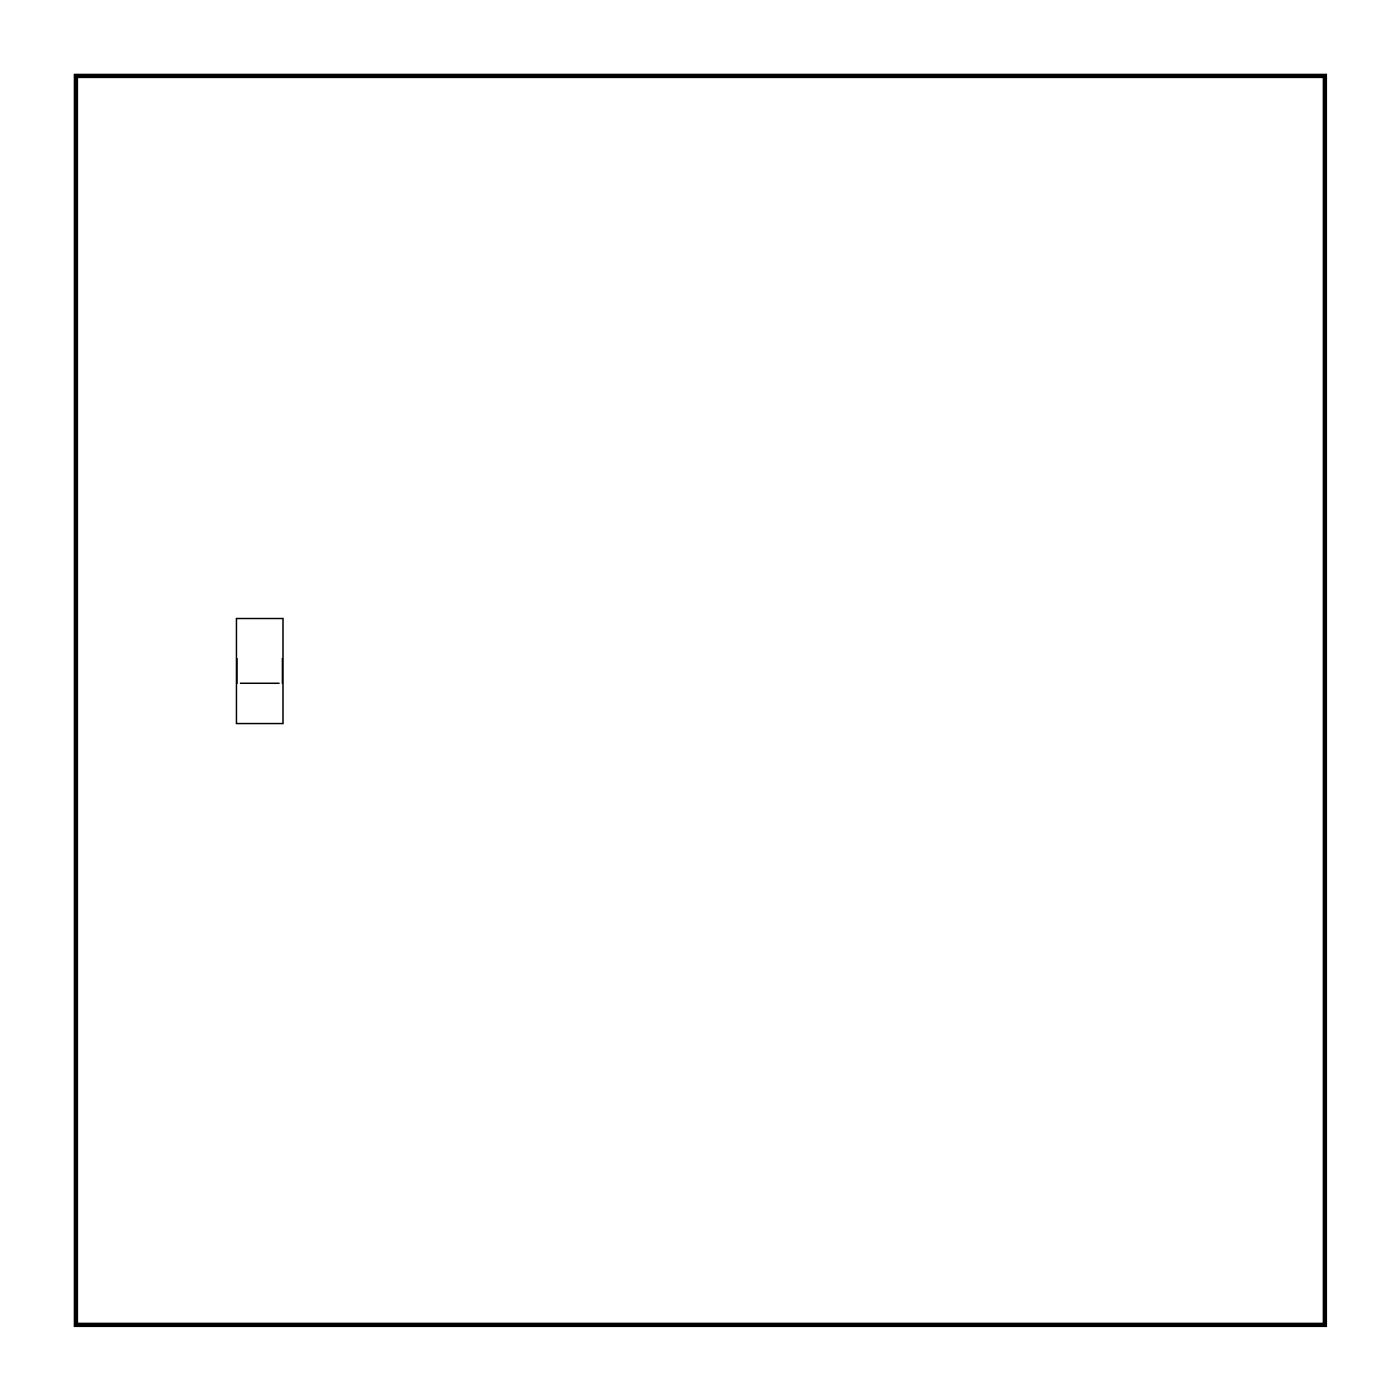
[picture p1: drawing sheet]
<svg xmlns="http://www.w3.org/2000/svg" width="67mm" height="67mm" viewBox="0 0 67 67" stroke-linecap="round" stroke-linejoin="round" font-family="sans-serif">
<path d="M3.6 3.6h59.8v59.8h-59.8z" fill="none" stroke="#000" stroke-width=".2"/>
<path d="M3.6 3.6v59.8h59.8v-59.8zM3.6 3.6h59.8v59.8h-59.8z" fill="#000"/>
<path d="M11.3 29.6h2.2v5h-2.2zM11.5 32.7h1.9" fill="none" stroke="#000" stroke-width=".1"/>
<circle cx="22.6" cy="25.5" r=".67" fill="#fff"/>
<circle cx="22.6" cy="25.5" r=".67" fill="none" stroke="#fff" stroke-width=".69" stroke-linecap="butt"/>
<path d="M21.9 24.8h1.4v1.4h-1.4z" fill="#fff"/>
<path d="M21.9 24.8h1.4v1.4h-1.4z" fill="none" stroke="#fff" stroke-width=".69" stroke-linecap="butt"/>
<circle cx="25.1" cy="25.5" r=".67" fill="#fff"/>
<circle cx="25.1" cy="25.5" r=".67" fill="none" stroke="#fff" stroke-width=".69" stroke-linecap="butt"/>
<circle cx="27.7" cy="25.5" r=".67" fill="#fff"/>
<circle cx="27.7" cy="25.5" r=".67" fill="none" stroke="#fff" stroke-width=".69" stroke-linecap="butt"/>
<circle cx="30.2" cy="25.5" r=".67" fill="#fff"/>
<circle cx="30.2" cy="25.5" r=".67" fill="none" stroke="#fff" stroke-width=".69" stroke-linecap="butt"/>
<circle cx="32.8" cy="25.5" r=".67" fill="#fff"/>
<circle cx="32.8" cy="25.5" r=".67" fill="none" stroke="#fff" stroke-width=".69" stroke-linecap="butt"/>
<circle cx="35.3" cy="25.5" r=".67" fill="#fff"/>
<circle cx="35.3" cy="25.5" r=".67" fill="none" stroke="#fff" stroke-width=".69" stroke-linecap="butt"/>
<circle cx="37.8" cy="25.5" r=".67" fill="#fff"/>
<circle cx="37.8" cy="25.5" r=".67" fill="none" stroke="#fff" stroke-width=".69" stroke-linecap="butt"/>
<circle cx="40.4" cy="25.5" r=".67" fill="#fff"/>
<circle cx="40.4" cy="25.5" r=".67" fill="none" stroke="#fff" stroke-width=".69" stroke-linecap="butt"/>
<circle cx="42.9" cy="25.5" r=".67" fill="#fff"/>
<circle cx="42.9" cy="25.5" r=".67" fill="none" stroke="#fff" stroke-width=".69" stroke-linecap="butt"/>
<circle cx="45.5" cy="25.5" r=".67" fill="#fff"/>
<circle cx="45.5" cy="25.5" r=".67" fill="none" stroke="#fff" stroke-width=".69" stroke-linecap="butt"/>
<circle cx="48" cy="25.5" r=".67" fill="#fff"/>
<circle cx="48" cy="25.5" r=".67" fill="none" stroke="#fff" stroke-width=".69" stroke-linecap="butt"/>
<circle cx="50.5" cy="25.5" r=".67" fill="#fff"/>
<circle cx="50.5" cy="25.5" r=".67" fill="none" stroke="#fff" stroke-width=".69" stroke-linecap="butt"/>
<circle cx="53.1" cy="25.5" r=".67" fill="#fff"/>
<circle cx="53.1" cy="25.5" r=".67" fill="none" stroke="#fff" stroke-width=".69" stroke-linecap="butt"/>
<circle cx="55.6" cy="25.5" r=".67" fill="#fff"/>
<circle cx="55.6" cy="25.5" r=".67" fill="none" stroke="#fff" stroke-width=".69" stroke-linecap="butt"/>
<circle cx="58.2" cy="25.5" r=".67" fill="#fff"/>
<circle cx="58.2" cy="25.5" r=".67" fill="none" stroke="#fff" stroke-width=".69" stroke-linecap="butt"/>
<circle cx="22.6" cy="40.7" r=".67" fill="#fff"/>
<circle cx="22.6" cy="40.7" r=".67" fill="none" stroke="#fff" stroke-width=".69" stroke-linecap="butt"/>
<circle cx="25.1" cy="40.7" r=".67" fill="#fff"/>
<circle cx="25.1" cy="40.7" r=".67" fill="none" stroke="#fff" stroke-width=".69" stroke-linecap="butt"/>
<circle cx="27.7" cy="40.7" r=".67" fill="#fff"/>
<circle cx="27.7" cy="40.7" r=".67" fill="none" stroke="#fff" stroke-width=".69" stroke-linecap="butt"/>
<circle cx="30.2" cy="40.7" r=".67" fill="#fff"/>
<circle cx="30.2" cy="40.7" r=".67" fill="none" stroke="#fff" stroke-width=".69" stroke-linecap="butt"/>
<circle cx="32.8" cy="40.7" r=".67" fill="#fff"/>
<circle cx="32.8" cy="40.7" r=".67" fill="none" stroke="#fff" stroke-width=".69" stroke-linecap="butt"/>
<circle cx="35.3" cy="40.7" r=".67" fill="#fff"/>
<circle cx="35.3" cy="40.7" r=".67" fill="none" stroke="#fff" stroke-width=".69" stroke-linecap="butt"/>
<circle cx="37.8" cy="40.7" r=".67" fill="#fff"/>
<circle cx="37.8" cy="40.7" r=".67" fill="none" stroke="#fff" stroke-width=".69" stroke-linecap="butt"/>
<circle cx="40.4" cy="40.7" r=".67" fill="#fff"/>
<circle cx="40.4" cy="40.7" r=".67" fill="none" stroke="#fff" stroke-width=".69" stroke-linecap="butt"/>
<circle cx="42.9" cy="40.7" r=".67" fill="#fff"/>
<circle cx="42.9" cy="40.7" r=".67" fill="none" stroke="#fff" stroke-width=".69" stroke-linecap="butt"/>
<circle cx="45.5" cy="40.7" r=".67" fill="#fff"/>
<circle cx="45.5" cy="40.7" r=".67" fill="none" stroke="#fff" stroke-width=".69" stroke-linecap="butt"/>
<circle cx="48" cy="40.7" r=".67" fill="#fff"/>
<circle cx="48" cy="40.7" r=".67" fill="none" stroke="#fff" stroke-width=".69" stroke-linecap="butt"/>
<circle cx="50.5" cy="40.7" r=".67" fill="#fff"/>
<circle cx="50.5" cy="40.7" r=".67" fill="none" stroke="#fff" stroke-width=".69" stroke-linecap="butt"/>
<circle cx="53.1" cy="40.7" r=".67" fill="#fff"/>
<circle cx="53.1" cy="40.7" r=".67" fill="none" stroke="#fff" stroke-width=".69" stroke-linecap="butt"/>
<circle cx="55.6" cy="40.7" r=".67" fill="#fff"/>
<circle cx="55.6" cy="40.7" r=".67" fill="none" stroke="#fff" stroke-width=".69" stroke-linecap="butt"/>
<circle cx="58.2" cy="40.7" r=".67" fill="#fff"/>
<circle cx="58.2" cy="40.7" r=".67" fill="none" stroke="#fff" stroke-width=".69" stroke-linecap="butt"/>
<circle cx="20.2" cy="30.6" r=".67" fill="#fff"/>
<circle cx="20.2" cy="30.6" r=".67" fill="none" stroke="#fff" stroke-width=".69" stroke-linecap="butt"/>
<circle cx="22.7" cy="30.6" r=".67" fill="#fff"/>
<circle cx="22.7" cy="30.6" r=".67" fill="none" stroke="#fff" stroke-width=".69" stroke-linecap="butt"/>
<circle cx="20.2" cy="33.1" r=".67" fill="#fff"/>
<circle cx="20.2" cy="33.1" r=".67" fill="none" stroke="#fff" stroke-width=".69" stroke-linecap="butt"/>
<circle cx="22.7" cy="33.1" r=".67" fill="#fff"/>
<circle cx="22.7" cy="33.1" r=".67" fill="none" stroke="#fff" stroke-width=".69" stroke-linecap="butt"/>
<circle cx="20.2" cy="35.7" r=".67" fill="#fff"/>
<circle cx="20.2" cy="35.7" r=".67" fill="none" stroke="#fff" stroke-width=".69" stroke-linecap="butt"/>
<circle cx="22.7" cy="35.7" r=".67" fill="#fff"/>
<circle cx="22.7" cy="35.7" r=".67" fill="none" stroke="#fff" stroke-width=".69" stroke-linecap="butt"/>
<circle cx="40.4" cy="50.9" r=".72" fill="#fff"/>
<circle cx="40.4" cy="50.9" r=".72" fill="none" stroke="#fff" stroke-width=".69" stroke-linecap="butt"/>
<circle cx="37.8" cy="50.9" r=".72" fill="#fff"/>
<circle cx="37.8" cy="50.9" r=".72" fill="none" stroke="#fff" stroke-width=".69" stroke-linecap="butt"/>
<circle cx="35.3" cy="50.9" r=".72" fill="#fff"/>
<circle cx="35.3" cy="50.9" r=".72" fill="none" stroke="#fff" stroke-width=".69" stroke-linecap="butt"/>
<circle cx="32.8" cy="50.9" r=".72" fill="#fff"/>
<circle cx="32.8" cy="50.9" r=".72" fill="none" stroke="#fff" stroke-width=".69" stroke-linecap="butt"/>
<circle cx="30.2" cy="50.9" r=".72" fill="#fff"/>
<circle cx="30.2" cy="50.9" r=".72" fill="none" stroke="#fff" stroke-width=".69" stroke-linecap="butt"/>
<circle cx="27.7" cy="50.9" r=".72" fill="#fff"/>
<circle cx="27.7" cy="50.9" r=".72" fill="none" stroke="#fff" stroke-width=".69" stroke-linecap="butt"/>
<path d="M24.4 12.1h1.4v1.4h-1.4z" fill="#fff"/>
<path d="M24.4 12.1h1.4v1.4h-1.4z" fill="none" stroke="#fff" stroke-width=".76" stroke-linecap="butt"/>
<circle cx="25.1" cy="12.8" r=".7" fill="#fff"/>
<circle cx="25.1" cy="12.8" r=".7" fill="none" stroke="#fff" stroke-width=".76" stroke-linecap="butt"/>
<circle cx="25.1" cy="20.4" r=".7" fill="#fff"/>
<circle cx="25.1" cy="20.4" r=".7" fill="none" stroke="#fff" stroke-width=".76" stroke-linecap="butt"/>
<circle cx="27.7" cy="12.8" r=".7" fill="#fff"/>
<circle cx="27.7" cy="12.8" r=".7" fill="none" stroke="#fff" stroke-width=".76" stroke-linecap="butt"/>
<circle cx="27.7" cy="20.4" r=".7" fill="#fff"/>
<circle cx="27.7" cy="20.4" r=".7" fill="none" stroke="#fff" stroke-width=".76" stroke-linecap="butt"/>
<circle cx="30.2" cy="12.8" r=".7" fill="#fff"/>
<circle cx="30.2" cy="12.8" r=".7" fill="none" stroke="#fff" stroke-width=".76" stroke-linecap="butt"/>
<circle cx="30.2" cy="20.4" r=".7" fill="#fff"/>
<circle cx="30.2" cy="20.4" r=".7" fill="none" stroke="#fff" stroke-width=".76" stroke-linecap="butt"/>
<circle cx="32.8" cy="12.8" r=".7" fill="#fff"/>
<circle cx="32.8" cy="12.8" r=".7" fill="none" stroke="#fff" stroke-width=".76" stroke-linecap="butt"/>
<circle cx="32.8" cy="20.4" r=".7" fill="#fff"/>
<circle cx="32.8" cy="20.4" r=".7" fill="none" stroke="#fff" stroke-width=".76" stroke-linecap="butt"/>
<circle cx="35.3" cy="12.8" r=".7" fill="#fff"/>
<circle cx="35.3" cy="12.8" r=".7" fill="none" stroke="#fff" stroke-width=".76" stroke-linecap="butt"/>
<circle cx="35.3" cy="20.4" r=".7" fill="#fff"/>
<circle cx="35.3" cy="20.4" r=".7" fill="none" stroke="#fff" stroke-width=".76" stroke-linecap="butt"/>
<circle cx="37.8" cy="12.8" r=".7" fill="#fff"/>
<circle cx="37.8" cy="12.8" r=".7" fill="none" stroke="#fff" stroke-width=".76" stroke-linecap="butt"/>
<circle cx="37.8" cy="20.4" r=".7" fill="#fff"/>
<circle cx="37.8" cy="20.4" r=".7" fill="none" stroke="#fff" stroke-width=".76" stroke-linecap="butt"/>
<circle cx="40.4" cy="12.8" r=".7" fill="#fff"/>
<circle cx="40.4" cy="12.8" r=".7" fill="none" stroke="#fff" stroke-width=".76" stroke-linecap="butt"/>
<circle cx="40.4" cy="20.4" r=".7" fill="#fff"/>
<circle cx="40.4" cy="20.4" r=".7" fill="none" stroke="#fff" stroke-width=".76" stroke-linecap="butt"/>
<circle cx="42.9" cy="12.8" r=".7" fill="#fff"/>
<circle cx="42.9" cy="12.8" r=".7" fill="none" stroke="#fff" stroke-width=".76" stroke-linecap="butt"/>
<circle cx="42.9" cy="20.4" r=".7" fill="#fff"/>
<circle cx="42.9" cy="20.4" r=".7" fill="none" stroke="#fff" stroke-width=".76" stroke-linecap="butt"/>
<path d="M9.2 9.5h1.4v1.5h-1.4z" fill="#fff"/>
<path d="M9.2 9.5h1.4v1.5h-1.4z" fill="none" stroke="#fff" stroke-width=".76" stroke-linecap="butt"/>
<circle cx="9.9" cy="10.3" r=".74" fill="#fff"/>
<circle cx="9.9" cy="10.3" r=".74" fill="none" stroke="#fff" stroke-width=".76" stroke-linecap="butt"/>
<circle cx="9.9" cy="12.8" r=".74" fill="#fff"/>
<circle cx="9.9" cy="12.8" r=".74" fill="none" stroke="#fff" stroke-width=".76" stroke-linecap="butt"/>
<path d="M6.6 52.7h1.5v1.5h-1.5z" fill="#fff"/>
<path d="M6.6 52.7h1.5v1.5h-1.5z" fill="none" stroke="#fff" stroke-width=".76" stroke-linecap="butt"/>
<circle cx="7.4" cy="53.4" r=".74" fill="#fff"/>
<circle cx="7.4" cy="53.4" r=".74" fill="none" stroke="#fff" stroke-width=".76" stroke-linecap="butt"/>
<circle cx="7.4" cy="50.9" r=".74" fill="#fff"/>
<circle cx="7.4" cy="50.9" r=".74" fill="none" stroke="#fff" stroke-width=".76" stroke-linecap="butt"/>
<path d="M49.8 12.1h1.5v1.4h-1.5z" fill="#fff"/>
<path d="M49.8 12.1h1.5v1.4h-1.5z" fill="none" stroke="#fff" stroke-width=".76" stroke-linecap="butt"/>
<circle cx="50.5" cy="12.8" r=".74" fill="#fff"/>
<circle cx="50.5" cy="12.8" r=".74" fill="none" stroke="#fff" stroke-width=".76" stroke-linecap="butt"/>
<circle cx="50.5" cy="10.3" r=".74" fill="#fff"/>
<circle cx="50.5" cy="10.3" r=".74" fill="none" stroke="#fff" stroke-width=".76" stroke-linecap="butt"/>
<path d="M54.9 52.7h1.5v1.5h-1.5z" fill="#fff"/>
<path d="M54.9 52.7h1.5v1.5h-1.5z" fill="none" stroke="#fff" stroke-width=".76" stroke-linecap="butt"/>
<circle cx="55.6" cy="53.4" r=".74" fill="#fff"/>
<circle cx="55.6" cy="53.4" r=".74" fill="none" stroke="#fff" stroke-width=".76" stroke-linecap="butt"/>
<circle cx="58.2" cy="53.4" r=".74" fill="#fff"/>
<circle cx="58.2" cy="53.4" r=".74" fill="none" stroke="#fff" stroke-width=".76" stroke-linecap="butt"/>
<path d="M11.5 32.9h1.9v1.6h-1.9z" fill="#fff"/>
<path d="M11.5 32.9h1.9v1.6h-1.9z" fill="none" stroke="#fff" stroke-width=".25"/>
<path d="M11.5 29.8h1.9v1.6h-1.9z" fill="#fff"/>
<path d="M11.5 29.8h1.9v1.6h-1.9z" fill="none" stroke="#fff" stroke-width=".25"/>
</svg>
